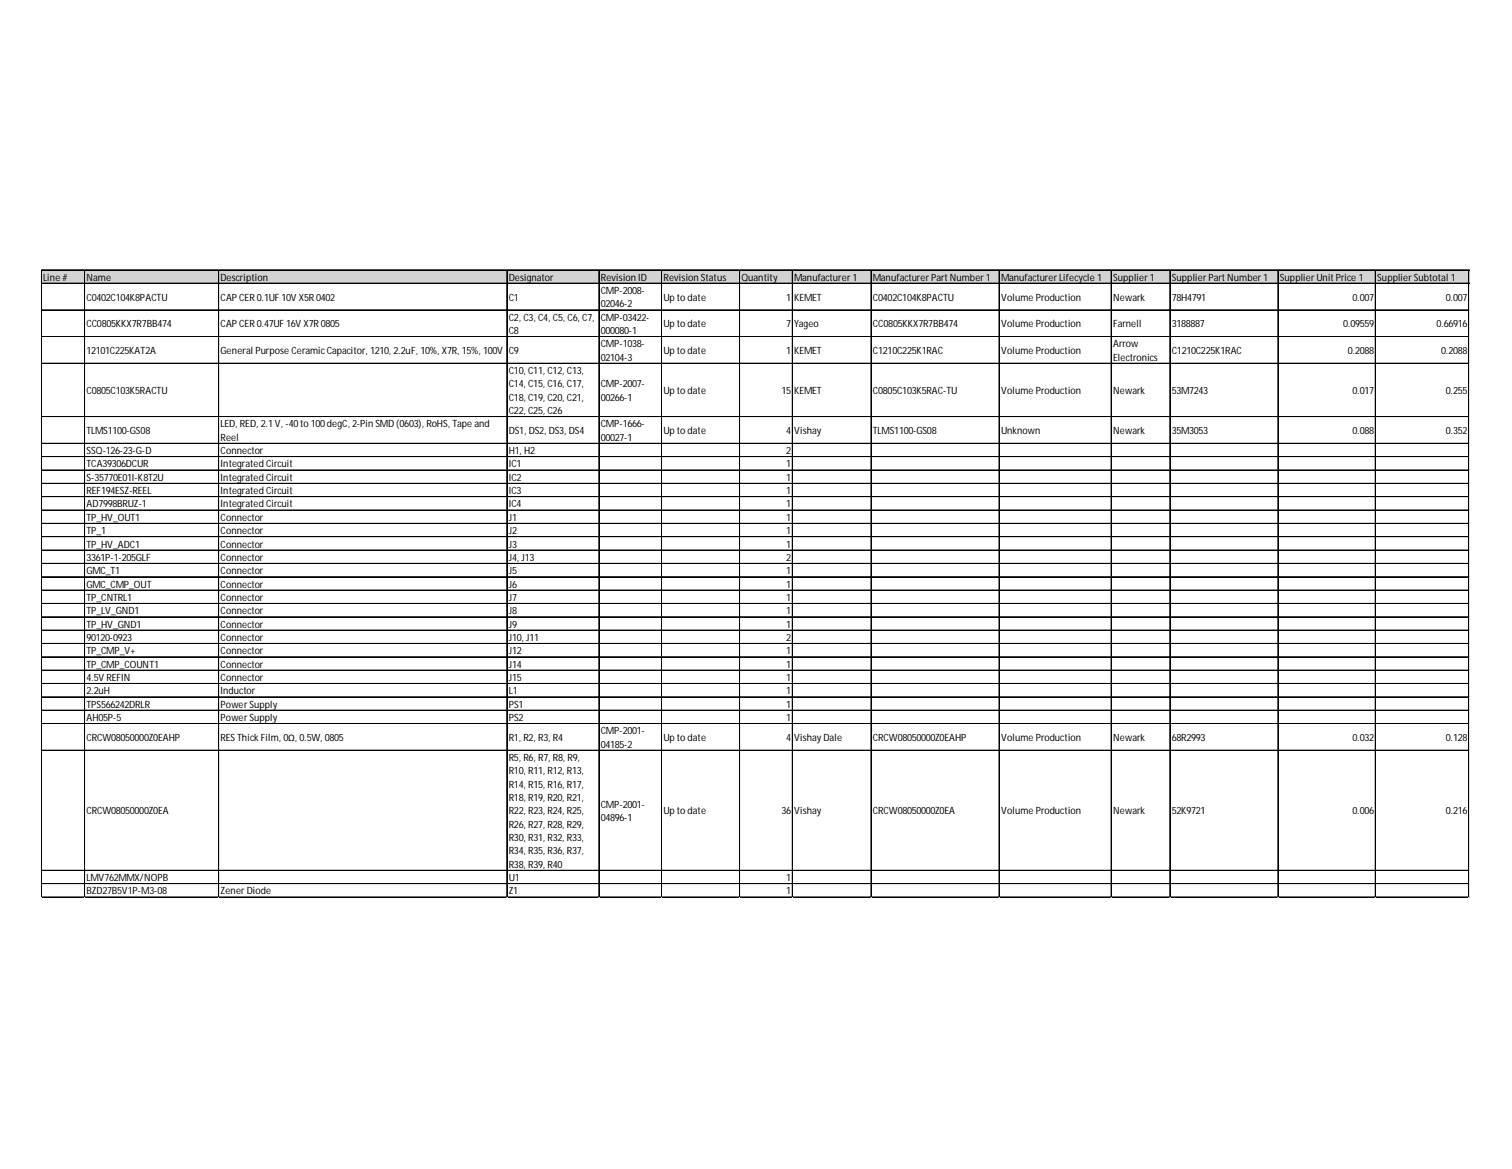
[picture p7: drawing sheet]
<svg xmlns="http://www.w3.org/2000/svg" width="279mm" height="216mm" viewBox="0 0 279 216" stroke-linecap="round" stroke-linejoin="round" font-family="sans-serif">
<defs><g id="words">
<g font-size="1.8">
<text x="8" y="51.8">Line #</text>
<text x="16" y="51.8">Name</text>
<text x="40.8" y="51.8">Description</text>
<text x="94" y="51.8">Designator</text>
<text x="111" y="51.8">Revision ID</text>
<text x="122.6" y="51.8">Revision Status</text>
<text x="137" y="51.8">Quantity</text>
<text x="146.8" y="51.8">Manufacturer1</text>
<text x="161.3" y="51.8">ManufacturerPartNumber1</text>
<text x="185" y="51.8">ManufacturerLifecycle 1</text>
<text x="205.7" y="51.8">Supplier1</text>
<text x="216.5" y="51.8">SupplierPartNumber1</text>
<text x="236.5" y="51.8">SupplierUnitPrice 1</text>
<text x="254.5" y="51.8">SupplierSubtotal 1</text>
<text x="16" y="55.5">C0402C104K8PACTU</text>
<text x="40.8" y="55.5">CAPCER0.1UF 10V X5R0402</text>
<text x="94" y="55.5">C1</text>
<text x="94" y="59.2">C2, C3, C4, C5, C6, C7,</text>
<text x="111" y="54.3">CMP-2008-</text>
<text x="111" y="56.8">02046-2</text>
<text x="111" y="59.2">CMP-03422-</text>
<text x="122.6" y="55.5">Up to date</text>
<text x="145.3" y="55.5">1</text>
<text x="146.8" y="55.5">KEMET</text>
<text x="161.3" y="55.5">C0402C104K8PACTU</text>
<text x="185" y="55.5">Volume Production</text>
<text x="205.7" y="55.5">Newark</text>
<text x="216.5" y="55.5">78H4791</text>
<text x="249.9" y="55.5">0.007</text>
<text x="267.2" y="55.5">0.007</text>
<text x="16" y="60.5">CC0805KKX7R7BB474</text>
<text x="16" y="65.4">12101C225KAT2A</text>
<text x="40.8" y="60.5">CAPCER0.47UF 16V X7R0805</text>
<text x="40.8" y="65.4">General Purpose CeramicCapacitor, 1210, 2.2uF, 10%, X7R, 15%, 100V</text>
<text x="94" y="61.7">C8</text>
<text x="94" y="65.4">C9</text>
<text x="111" y="61.7">000080-1</text>
<text x="111" y="64.2">CMP-1038-</text>
<text x="122.6" y="60.5">Up to date</text>
<text x="122.6" y="65.4">Up to date</text>
<text x="145.3" y="60.5">7</text>
<text x="145.3" y="65.4">1</text>
<text x="146.8" y="60.5">Yageo</text>
<text x="146.8" y="65.4">KEMET</text>
<text x="161.3" y="60.5">CC0805KKX7R7BB474</text>
<text x="161.3" y="65.4">C1210C225K1RAC</text>
<text x="185" y="60.5">Volume Production</text>
<text x="185" y="65.4">Volume Production</text>
<text x="205.7" y="60.5">Farnell</text>
<text x="205.7" y="64.2">Arrow</text>
<text x="216.5" y="60.5">3188887</text>
<text x="216.5" y="65.4">C1210C225K1RAC</text>
<text x="248.2" y="60.5">0.09559</text>
<text x="249.1" y="65.4">0.2088</text>
<text x="265.5" y="60.5">0.66916</text>
<text x="266.3" y="65.4">0.2088</text>
<text x="94" y="69.1">C10, C11, C12, C13,</text>
<text x="94" y="71.5">C14, C15, C16, C17,</text>
<text x="111" y="66.6">02104-3</text>
<text x="111" y="71.5">CMP-2007-</text>
<text x="205.7" y="66.6">Electronics</text>
<text x="16" y="72.8">C0805C103K5RACTU</text>
<text x="94" y="74">C18, C19, C20, C21,</text>
<text x="94" y="76.5">C22, C25, C26</text>
<text x="111" y="74">00266-1</text>
<text x="122.6" y="72.8">Up to date</text>
<text x="144.4" y="72.8">15</text>
<text x="146.8" y="72.8">KEMET</text>
<text x="161.3" y="72.8">C0805C103K5RAC-TU</text>
<text x="185" y="72.8">Volume Production</text>
<text x="205.7" y="72.8">Newark</text>
<text x="216.5" y="72.8">53M7243</text>
<text x="249.9" y="72.8">0.017</text>
<text x="267.2" y="72.8">0.255</text>
<text x="16" y="80.2">TLMS1100-GS08</text>
<text x="16" y="83.9">SSQ-126-23-G-D</text>
<text x="40.8" y="78.9">LED, RED, 2.1V, -40to 100degC, 2-Pin SMD (0603), RoHS, Tape and</text>
<text x="40.8" y="81.4">Reel</text>
<text x="40.8" y="83.9">Connector</text>
<text x="94" y="80.2">DS1, DS2, DS3, DS4</text>
<text x="94" y="83.9">H1, H2</text>
<text x="111" y="78.9">CMP-1666-</text>
<text x="111" y="81.4">00027-1</text>
<text x="122.6" y="80.2">Up to date</text>
<text x="145.3" y="80.2">4</text>
<text x="145.3" y="83.9">2</text>
<text x="146.8" y="80.2">Vishay</text>
<text x="161.3" y="80.2">TLMS1100-GS08</text>
<text x="185" y="80.2">Unknown</text>
<text x="205.7" y="80.2">Newark</text>
<text x="216.5" y="80.2">35M3053</text>
<text x="249.9" y="80.2">0.088</text>
<text x="267.2" y="80.2">0.352</text>
<text x="16" y="86.3">TCA39306DCUR</text>
<text x="16" y="88.8">S-35770E01I-K8T2U</text>
<text x="40.8" y="86.3">Integrated Circuit</text>
<text x="40.8" y="88.8">Integrated Circuit</text>
<text x="94" y="86.3">IC1</text>
<text x="94" y="88.8">IC2</text>
<text x="145.3" y="86.3">1</text>
<text x="145.3" y="88.8">1</text>
<text x="16" y="91.3">REF194ESZ-REEL</text>
<text x="16" y="93.7">AD7998BRUZ-1</text>
<text x="40.8" y="91.3">Integrated Circuit</text>
<text x="40.8" y="93.7">Integrated Circuit</text>
<text x="94" y="91.3">IC3</text>
<text x="94" y="93.7">IC4</text>
<text x="145.3" y="91.3">1</text>
<text x="145.3" y="93.7">1</text>
<text x="16" y="96.2">TP_HV_OUT1</text>
<text x="16" y="98.7">TP_1</text>
<text x="16" y="101.1">TP_HV_ADC1</text>
<text x="40.8" y="96.2">Connector</text>
<text x="40.8" y="98.7">Connector</text>
<text x="40.8" y="101.1">Connector</text>
<text x="94" y="96.2">J1</text>
<text x="94" y="98.7">J2</text>
<text x="94" y="101.1">J3</text>
<text x="145.3" y="96.2">1</text>
<text x="145.3" y="98.7">1</text>
<text x="145.3" y="101.1">1</text>
<text x="16" y="103.6">3361P-1-205GLF</text>
<text x="16" y="106.1">GMC_T1</text>
<text x="40.8" y="103.6">Connector</text>
<text x="40.8" y="106.1">Connector</text>
<text x="94" y="103.6">J4, J13</text>
<text x="94" y="106.1">J5</text>
<text x="145.3" y="103.6">2</text>
<text x="145.3" y="106.1">1</text>
<text x="16" y="108.5">GMC_CMP_OUT</text>
<text x="16" y="111">TP_CNTRL1</text>
<text x="16" y="113.4">TP_LV_GND1</text>
<text x="40.8" y="108.5">Connector</text>
<text x="40.8" y="111">Connector</text>
<text x="40.8" y="113.4">Connector</text>
<text x="94" y="108.5">J6</text>
<text x="94" y="111">J7</text>
<text x="94" y="113.4">J8</text>
<text x="145.3" y="108.5">1</text>
<text x="145.3" y="111">1</text>
<text x="145.3" y="113.4">1</text>
<text x="16" y="115.9">TP_HV_GND1</text>
<text x="16" y="118.4">90120-0923</text>
<text x="40.8" y="115.9">Connector</text>
<text x="40.8" y="118.4">Connector</text>
<text x="94" y="115.9">J9</text>
<text x="94" y="118.4">J10, J11</text>
<text x="145.3" y="115.9">1</text>
<text x="145.3" y="118.4">2</text>
<text x="16" y="120.8">TP_CMP_V+</text>
<text x="16" y="123.3">TP_CMP_COUNT1</text>
<text x="16" y="125.8">4.5V REFIN</text>
<text x="40.8" y="120.8">Connector</text>
<text x="40.8" y="123.3">Connector</text>
<text x="40.8" y="125.8">Connector</text>
<text x="94" y="120.8">J12</text>
<text x="94" y="123.3">J14</text>
<text x="94" y="125.8">J15</text>
<text x="145.3" y="120.8">1</text>
<text x="145.3" y="123.3">1</text>
<text x="145.3" y="125.8">1</text>
<text x="16" y="128.2">2.2uH</text>
<text x="16" y="130.7">TPS566242DRLR</text>
<text x="40.8" y="128.2">Inductor</text>
<text x="40.8" y="130.7">PowerSupply</text>
<text x="94" y="128.2">L1</text>
<text x="94" y="130.7">PS1</text>
<text x="145.3" y="128.2">1</text>
<text x="145.3" y="130.7">1</text>
<text x="16" y="133.2">AH05P-5</text>
<text x="16" y="136.9">CRCW08050000Z0EAHP</text>
<text x="40.8" y="133.2">PowerSupply</text>
<text x="40.8" y="136.9">RESThickFilm, 0Ω, 0.5W, 0805</text>
<text x="94" y="133.2">PS2</text>
<text x="94" y="136.9">R1, R2, R3, R4</text>
<text x="111" y="135.6">CMP-2001-</text>
<text x="122.6" y="136.9">Up to date</text>
<text x="145.3" y="133.2">1</text>
<text x="145.3" y="136.9">4</text>
<text x="146.8" y="136.9">VishayDale</text>
<text x="161.3" y="136.9">CRCW08050000Z0EAHP</text>
<text x="185" y="136.9">Volume Production</text>
<text x="205.7" y="136.9">Newark</text>
<text x="216.5" y="136.9">68R2993</text>
<text x="249.9" y="136.9">0.032</text>
<text x="267.2" y="136.9">0.128</text>
<text x="94" y="140.6">R5, R6, R7, R8, R9,</text>
<text x="94" y="143">R10, R11, R12, R13,</text>
<text x="111" y="138.1">04185-2</text>
<text x="94" y="145.5">R14, R15, R16, R17,</text>
<text x="94" y="147.9">R18, R19, R20, R21,</text>
<text x="111" y="149.2">CMP-2001-</text>
<text x="16" y="150.4">CRCW08050000Z0EA</text>
<text x="94" y="150.4">R22, R23, R24, R25,</text>
<text x="94" y="152.9">R26, R27, R28, R29,</text>
<text x="94" y="155.3">R30, R31, R32, R33,</text>
<text x="111" y="151.6">04896-1</text>
<text x="122.6" y="150.4">Up to date</text>
<text x="144.4" y="150.4">36</text>
<text x="146.8" y="150.4">Vishay</text>
<text x="161.3" y="150.4">CRCW08050000Z0EA</text>
<text x="185" y="150.4">Volume Production</text>
<text x="205.7" y="150.4">Newark</text>
<text x="216.5" y="150.4">52K9721</text>
<text x="249.9" y="150.4">0.006</text>
<text x="267.2" y="150.4">0.216</text>
<text x="94" y="157.8">R34, R35, R36, R37,</text>
<text x="94" y="160.3">R38, R39, R40</text>
<text x="16" y="162.7">LMV762MMX/NOPB</text>
<text x="16" y="165.2">BZD27B5V1P-M3-08</text>
<text x="40.8" y="165.2">ZenerDiode</text>
<text x="94" y="162.7">U1</text>
<text x="94" y="165.2">Z1</text>
<text x="145.3" y="162.7">1</text>
<text x="145.3" y="165.2">1</text>
</g>
</g></defs>
<path d="M7.7 49.9h263.9v2.5h-263.9z" fill="#d3d3d3"/>
<g fill="none" stroke="#000" stroke-width=".18">
<path d="M7.6 49.8v116M7.7 49.8v116M7.7 49.8h263.8M7.7 49.9h263.8M7.7 52.3h263.8M7.7 52.4h263.8M7.7 57.2h263.8M7.7 57.3h263.8M15.6 49.9v115.9M15.7 49.9v115.9M40.4 49.9v115.9M40.5 49.9v115.9"/>
<path d="M93.6 49.9v115.9M93.7 49.9v115.9M110.7 49.9v115.9M122.2 49.9v115.9M122.3 49.9v115.9M136.7 49.9v115.9M146.4 49.9v115.9M146.5 49.9v115.9M160.9 49.9v115.9M161 49.9v115.9M184.6 49.9v115.9M184.7 49.9v115.9"/>
<path d="M205.3 49.9v115.9M205.4 49.9v115.9M216.2 49.9v115.9M236.1 49.9v115.9M236.2 49.9v115.9M254.1 49.9v115.9M254.2 49.9v115.9M271.4 49.9v115.9M7.7 62.1h263.8M7.7 62.2h263.8M7.7 67.1h263.8M7.7 76.9h263.8"/>
<path d="M7.7 77h263.8M7.7 81.9h263.8M7.7 84.3h263.8M7.7 84.4h263.8M7.7 86.8h263.8M7.7 86.9h263.8M7.7 89.3h263.8M7.7 91.7h263.8M7.7 91.8h263.8M7.7 94.2h263.8M7.7 96.7h263.8M7.7 99.1h263.8"/>
<path d="M7.7 99.2h263.8M7.7 101.6h263.8M7.7 104h263.8M7.7 104.1h263.8M7.7 106.5h263.8M7.7 106.6h263.8M7.7 109h263.8M7.7 111.4h263.8M7.7 111.5h263.8M7.7 113.9h263.8M7.7 114h263.8M7.7 116.4h263.8"/>
<path d="M7.7 118.8h263.8M7.7 118.9h263.8M7.7 121.3h263.8M7.7 121.4h263.8M7.7 123.8h263.8M7.7 126.2h263.8M7.7 126.3h263.8M7.7 128.7h263.8M7.7 128.8h263.8M7.7 131.2h263.8M7.7 133.6h263.8M7.7 133.7h263.8"/>
<path d="M7.7 138.5h263.8M7.7 138.6h263.8M7.7 160.7h263.8M7.7 160.8h263.8M7.7 163.2h263.8M7.7 163.3h263.8M7.7 165.7h263.8"/>
</g>
<path d="M7.6 165.8h.1" fill="none" stroke="#d4d4d4" stroke-width=".18"/>
<path d="M7.6 165.8h.1z" fill="#d4d4d4"/>
<path d="M15.6 165.8h.1" fill="none" stroke="#d4d4d4" stroke-width=".18"/>
<path d="M15.6 165.8h.1z" fill="#d4d4d4"/>
<path d="M40.4 165.8h.1" fill="none" stroke="#d4d4d4" stroke-width=".18"/>
<path d="M40.4 165.8h.1z" fill="#d4d4d4"/>
<path d="M93.6 165.8h.1" fill="none" stroke="#d4d4d4" stroke-width=".18"/>
<path d="M93.6 165.8h.2z" fill="#d4d4d4"/>
<path d="M110.7 165.8h.1" fill="none" stroke="#d4d4d4" stroke-width=".18"/>
<path d="M110.7 165.8h.1z" fill="#d4d4d4"/>
<path d="M122.2 165.8h.1" fill="none" stroke="#d4d4d4" stroke-width=".18"/>
<path d="M122.2 165.8h.2z" fill="#d4d4d4"/>
<path d="M136.7 165.8h.1" fill="none" stroke="#d4d4d4" stroke-width=".18"/>
<path d="M136.7 165.8h.1z" fill="#d4d4d4"/>
<path d="M146.4 165.8h.1" fill="none" stroke="#d4d4d4" stroke-width=".18"/>
<path d="M146.4 165.8h.1z" fill="#d4d4d4"/>
<path d="M160.9 165.8h.1" fill="none" stroke="#d4d4d4" stroke-width=".18"/>
<path d="M160.9 165.8h.2z" fill="#d4d4d4"/>
<path d="M184.6 165.8h.1" fill="none" stroke="#d4d4d4" stroke-width=".18"/>
<path d="M184.6 165.8h.1z" fill="#d4d4d4"/>
<path d="M205.3 165.8h.1" fill="none" stroke="#d4d4d4" stroke-width=".18"/>
<path d="M205.3 165.8h.1z" fill="#d4d4d4"/>
<path d="M216.2 165.8h.1" fill="none" stroke="#d4d4d4" stroke-width=".18"/>
<path d="M216.2 165.8h.1z" fill="#d4d4d4"/>
<path d="M236.1 165.8h.1" fill="none" stroke="#d4d4d4" stroke-width=".18"/>
<path d="M236.1 165.8h.2z" fill="#d4d4d4"/>
<path d="M254.1 165.8h.1" fill="none" stroke="#d4d4d4" stroke-width=".18"/>
<path d="M254.1 165.8h.1z" fill="#d4d4d4"/>
<path d="M271.4 165.8h.1" fill="none" stroke="#d4d4d4" stroke-width=".18"/>
<path d="M271.4 165.8h.1z" fill="#d4d4d4"/>
<path d="M271.5 57.2h.1" fill="none" stroke="#d4d4d4" stroke-width=".18"/>
<path d="M271.5 57.2l.1 .1z" fill="#d4d4d4"/>
<path d="M271.5 62.1h.1" fill="none" stroke="#d4d4d4" stroke-width=".18"/>
<path d="M271.5 62.1l.1 .2z" fill="#d4d4d4"/>
<path d="M271.5 67.1h.1" fill="none" stroke="#d4d4d4" stroke-width=".18"/>
<path d="M271.5 67.1l.1 .1z" fill="#d4d4d4"/>
<path d="M271.5 76.9h.1" fill="none" stroke="#d4d4d4" stroke-width=".18"/>
<path d="M271.5 76.9l.1 .2z" fill="#d4d4d4"/>
<path d="M271.5 81.9h.1" fill="none" stroke="#d4d4d4" stroke-width=".18"/>
<path d="M271.5 81.9l.1 .1z" fill="#d4d4d4"/>
<path d="M271.5 84.3h.1" fill="none" stroke="#d4d4d4" stroke-width=".18"/>
<path d="M271.5 84.3l.1 .2z" fill="#d4d4d4"/>
<path d="M271.5 86.8h.1" fill="none" stroke="#d4d4d4" stroke-width=".18"/>
<path d="M271.5 86.8l.1 .1z" fill="#d4d4d4"/>
<path d="M271.5 89.3h.1" fill="none" stroke="#d4d4d4" stroke-width=".18"/>
<path d="M271.5 89.3l.1 .1z" fill="#d4d4d4"/>
<path d="M271.5 91.7h.1" fill="none" stroke="#d4d4d4" stroke-width=".18"/>
<path d="M271.5 91.7l.1 .1z" fill="#d4d4d4"/>
<path d="M271.5 94.2h.1" fill="none" stroke="#d4d4d4" stroke-width=".18"/>
<path d="M271.5 94.2l.1 .1z" fill="#d4d4d4"/>
<path d="M271.5 96.7h.1" fill="none" stroke="#d4d4d4" stroke-width=".18"/>
<path d="M271.5 96.7l.1 .1z" fill="#d4d4d4"/>
<path d="M271.5 99.1h.1" fill="none" stroke="#d4d4d4" stroke-width=".18"/>
<path d="M271.5 99.1l.1 .1z" fill="#d4d4d4"/>
<path d="M271.5 101.6h.1" fill="none" stroke="#d4d4d4" stroke-width=".18"/>
<path d="M271.5 101.6l.1 .1z" fill="#d4d4d4"/>
<path d="M271.5 104h.1" fill="none" stroke="#d4d4d4" stroke-width=".18"/>
<path d="M271.5 104l.1 .2z" fill="#d4d4d4"/>
<path d="M271.5 106.5h.1" fill="none" stroke="#d4d4d4" stroke-width=".18"/>
<path d="M271.5 106.5l.1 .1z" fill="#d4d4d4"/>
<path d="M271.5 109h.1" fill="none" stroke="#d4d4d4" stroke-width=".18"/>
<path d="M271.5 109l.1 .1z" fill="#d4d4d4"/>
<path d="M271.5 111.4h.1" fill="none" stroke="#d4d4d4" stroke-width=".18"/>
<path d="M271.5 111.4l.1 .2z" fill="#d4d4d4"/>
<path d="M271.5 113.9h.1" fill="none" stroke="#d4d4d4" stroke-width=".18"/>
<path d="M271.5 113.9l.1 .1z" fill="#d4d4d4"/>
<path d="M271.5 116.4h.1" fill="none" stroke="#d4d4d4" stroke-width=".18"/>
<path d="M271.5 116.4l.1 .1z" fill="#d4d4d4"/>
<path d="M271.5 118.8h.1" fill="none" stroke="#d4d4d4" stroke-width=".18"/>
<path d="M271.5 118.8l.1 .2z" fill="#d4d4d4"/>
<path d="M271.5 121.3h.1" fill="none" stroke="#d4d4d4" stroke-width=".18"/>
<path d="M271.5 121.3l.1 .1z" fill="#d4d4d4"/>
<path d="M271.5 123.8h.1" fill="none" stroke="#d4d4d4" stroke-width=".18"/>
<path d="M271.5 123.8l.1 .1z" fill="#d4d4d4"/>
<path d="M271.5 126.2h.1" fill="none" stroke="#d4d4d4" stroke-width=".18"/>
<path d="M271.5 126.2l.1 .1z" fill="#d4d4d4"/>
<path d="M271.5 128.7h.1" fill="none" stroke="#d4d4d4" stroke-width=".18"/>
<path d="M271.5 128.7l.1 .1z" fill="#d4d4d4"/>
<path d="M271.5 131.2h.1" fill="none" stroke="#d4d4d4" stroke-width=".18"/>
<path d="M271.5 131.2l.1 .1z" fill="#d4d4d4"/>
<path d="M271.5 133.6h.1" fill="none" stroke="#d4d4d4" stroke-width=".18"/>
<path d="M271.5 133.6l.1 .1z" fill="#d4d4d4"/>
<path d="M271.5 138.5h.1" fill="none" stroke="#d4d4d4" stroke-width=".18"/>
<path d="M271.5 138.5l.1 .2z" fill="#d4d4d4"/>
<path d="M271.5 160.7h.1" fill="none" stroke="#d4d4d4" stroke-width=".18"/>
<path d="M271.5 160.7l.1 .2z" fill="#d4d4d4"/>
<path d="M271.5 163.2h.1" fill="none" stroke="#d4d4d4" stroke-width=".18"/>
<path d="M271.5 163.2l.1 .1z" fill="#d4d4d4"/>
<path d="M271.5 165.7h.1" fill="none" stroke="#d4d4d4" stroke-width=".18"/>
<path d="M271.5 165.7l.1 .1z" fill="#d4d4d4"/>
<use href="#words"/>
</svg>
